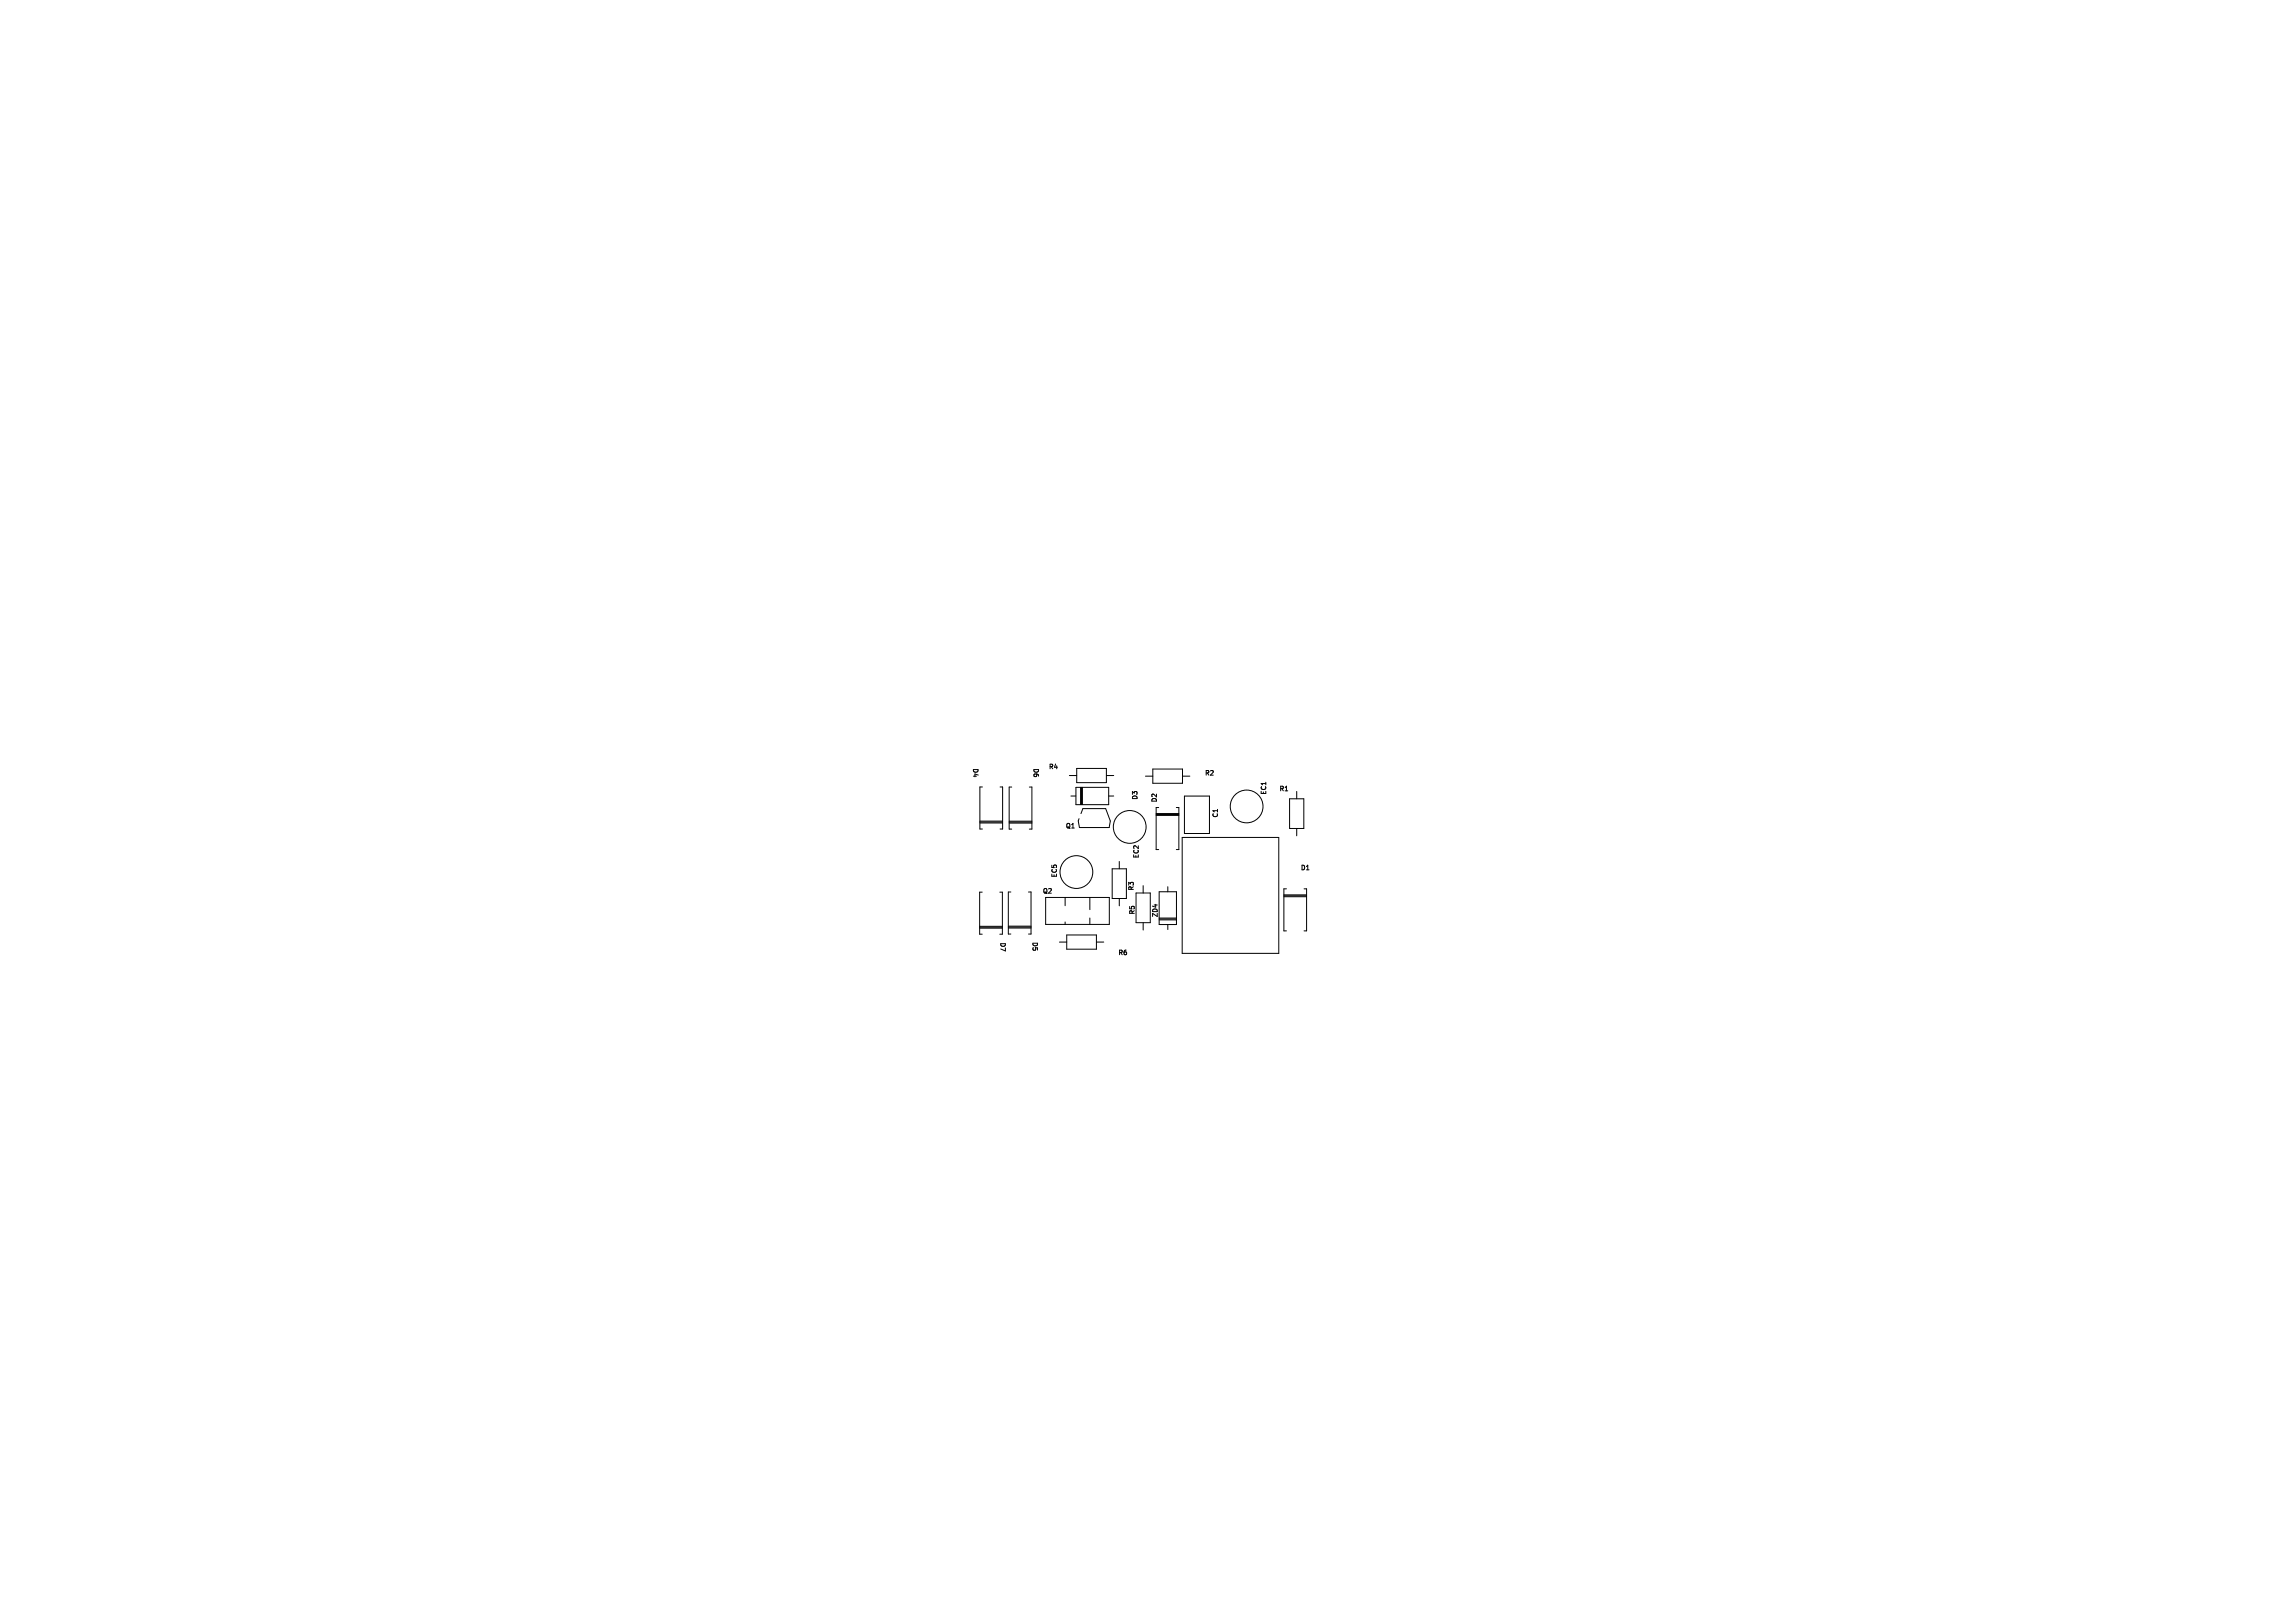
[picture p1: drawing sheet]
<svg xmlns="http://www.w3.org/2000/svg" width="297mm" height="210mm" viewBox="0 0 297 210" stroke-linecap="round" stroke-linejoin="round" font-family="sans-serif">
<defs><g id="words">
<g font-size=".8">
<text x="125.8" y="99.4" transform="rotate(90 125.8 99.4)">D4</text>
<text x="133.6" y="99.4" transform="rotate(90 133.6 99.4)">D6</text>
<text x="135.7" y="99.7">R4</text>
<text x="155.9" y="100.5">R2</text>
<text x="137.9" y="107.3">Q1</text>
<text x="147.4" y="103.5" transform="rotate(-90 147.4 103.5)">D3</text>
<text x="149.9" y="103.9" transform="rotate(-90 149.9 103.9)">D2</text>
<text x="157.8" y="105.9" transform="rotate(-90 157.8 105.9)">C1</text>
<text x="164" y="102.9" transform="rotate(-90 164 102.9)">EC1</text>
<text x="165.5" y="102.5">R1</text>
<text x="136.9" y="113.6" transform="rotate(-90 136.9 113.6)">EC5</text>
<text x="147.5" y="111.1" transform="rotate(-90 147.5 111.1)">EC2</text>
<text x="168.3" y="112.8">D1</text>
<text x="134.9" y="115.8">Q2</text>
<text x="146.9" y="115.3" transform="rotate(-90 146.9 115.3)">R3</text>
<text x="147" y="118.4" transform="rotate(-90 147 118.4)">R5</text>
<text x="150" y="118.7" transform="rotate(-90 150 118.7)">ZD4</text>
<text x="129.3" y="121.9" transform="rotate(90 129.3 121.9)">D7</text>
<text x="133.5" y="121.8" transform="rotate(90 133.5 121.8)">D5</text>
<text x="144.7" y="123.7">R6</text>
</g>
</g></defs>
<g fill="none" stroke="#000" stroke-width=".13">
<path d="M139.3 99.4h3.9v1.9h-3.9zM149.2 99.5h3.8v1.9h-3.8zM126.8 120h2.9M126.8 119.9h2.9M126.8 106.5h3M126.8 106.4h3M126.8 106.2h3M127.1 115.4h-.3v5.5h.3M127.1 101.8h-.3v5.5h.3M129.4 115.4h.3v5.5h-.3M129.4 101.8h.4v5.5h-.4M130.5 120h2.9"/>
<path d="M130.5 119.8h2.9M130.6 106.4h2.9M130.6 106.3h2.9M130.6 106.5h2.9M130.8 115.4h-.3v5.5h.3M130.9 101.8h-.3v5.5h.3M133.1 115.4h.3v5.5h-.3M133.2 101.8h.3v5.5h-.3M135.3 116.1h8.3v3.5h-8.3zM137.8 116.1v1.1M137.8 119.3v.3M138.4 100.4h.9"/>
<path d="M138.6 103h.6M139.2 101.9h4.3v2.2h-4.3zM139.8 101.9v2.2M139.9 105.3l.2-.7h3l.6 1.6-.2 .9h-3.8l-.2-.9 .1-.3M140 101.9v2.2M140.1 101.9v2.2M141 116.1v1.6M141 118.8v.8M143.2 100.4h.9M143.5 103h.6M143.9 112.4h1.9v3.9h-1.9zM144.9 111.5v.9"/>
<path d="M144.9 116.3v.9M147 115.5h1.9v3.9h-1.9zM147.9 114.6v.9M147.9 119.4v.9M148.2 100.4h1M149.6 105.3h3M149.6 105.4h3M149.6 105.5h3M149.9 104.5h-.3v5.4h.3M150 115.4h2.2v4.2h-2.2zM150 119h2.2M150 118.9h2.2"/>
<path d="M150 118.8h2.2M151.1 114.7v.7M151.1 119.6v.7M152.2 104.5h.4v5.4h-.4M153 108.4h12.5v15h-12.5zM153 100.4h1M153.3 103h3.2v4.8h-3.2zM166.2 115.8h2.9M166.2 115.9h2.9M166.2 116h2.9M166.5 115h-.3v5.5h.3M166.9 103.4h1.8v3.8h-1.8z"/>
<path d="M167.8 102.4v1M167.8 107.2v.9M168.8 115h.3v5.5h-.3M126.8 120.1h2.9M130.5 120.1h2.9M137.1 121.9h1M138.1 121h3.8v1.8h-3.8zM141.9 121.9h.9"/>
<circle cx="139.3" cy="112.8" r="2.12"/>
<circle cx="146.2" cy="107" r="2.12"/>
<circle cx="161.3" cy="104.3" r="2.12"/>
</g>
<use href="#words"/>
</svg>
